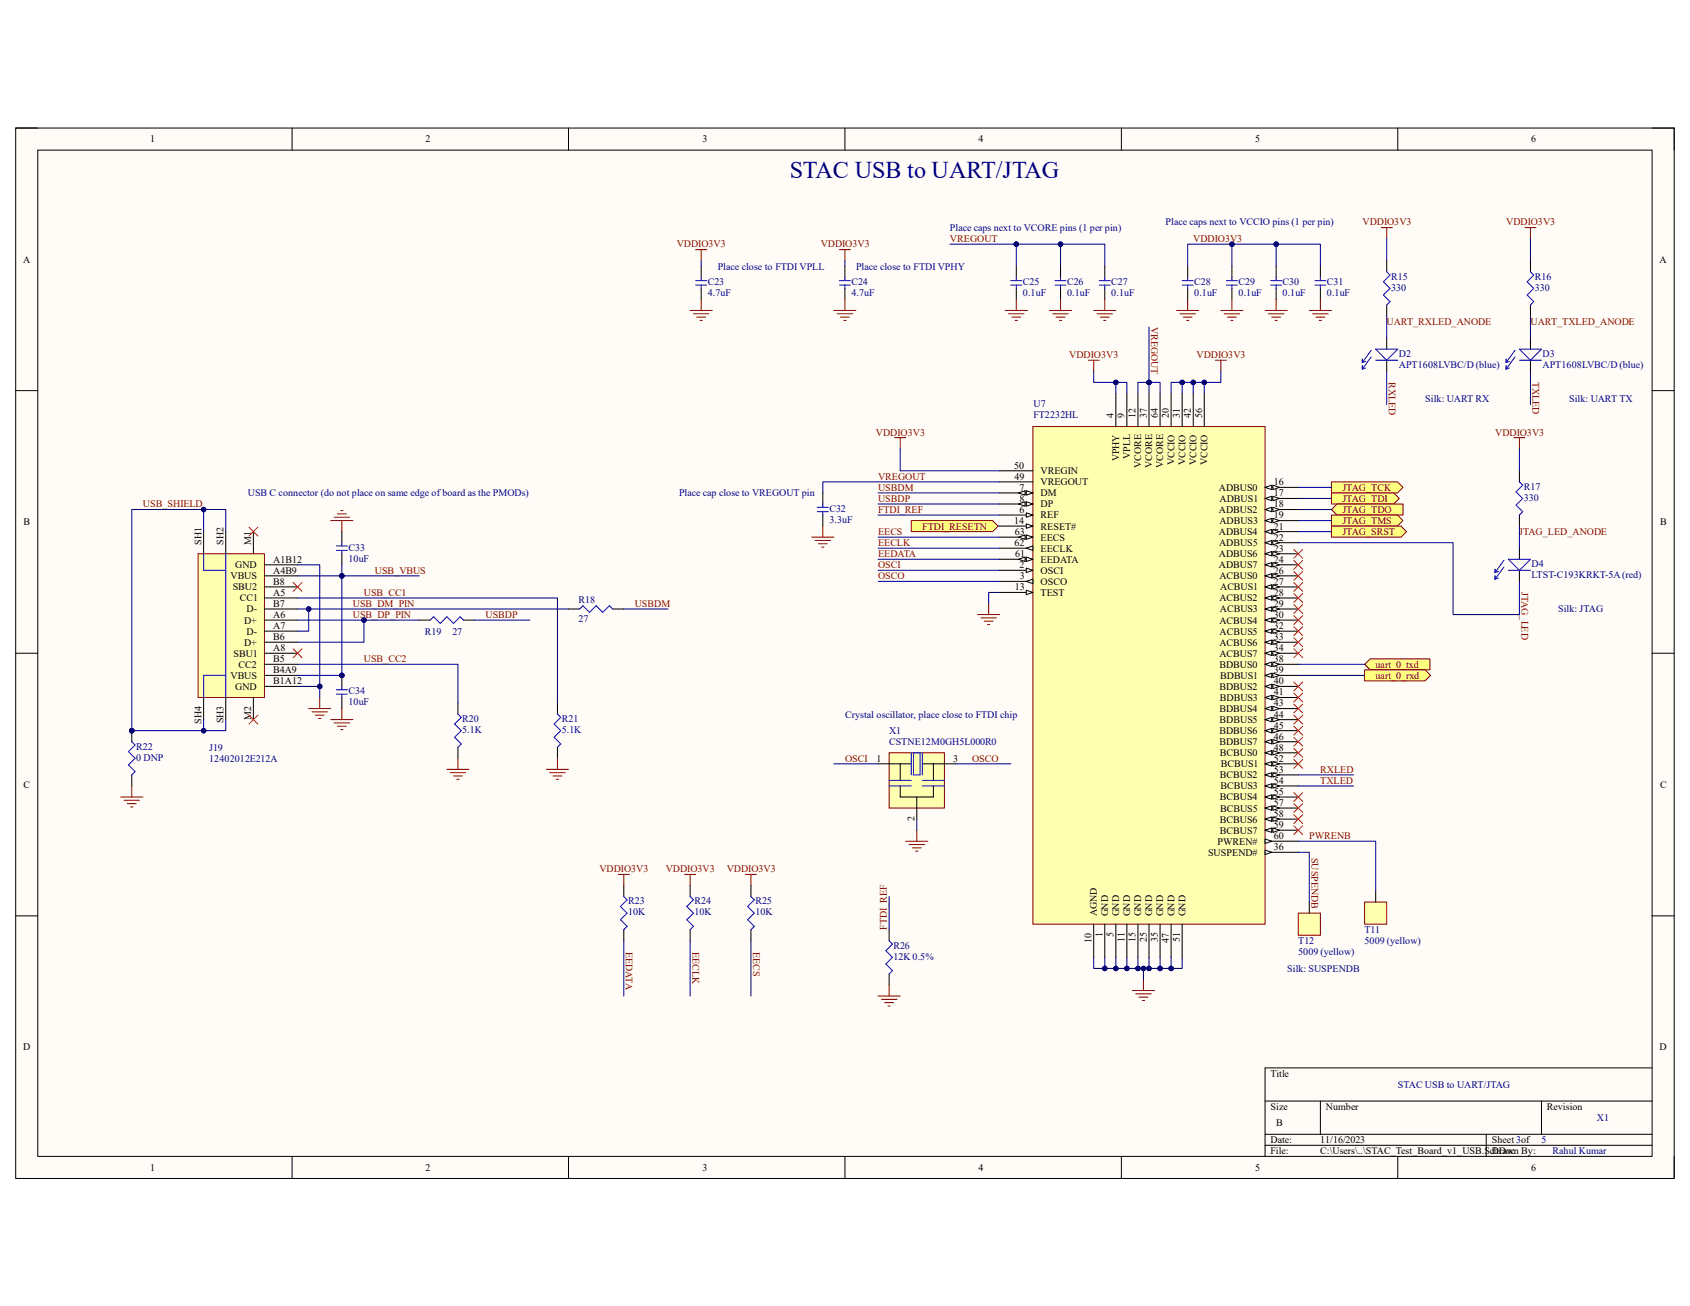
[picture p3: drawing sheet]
<svg xmlns="http://www.w3.org/2000/svg" width="279mm" height="216mm" viewBox="0 0 279 216" stroke-linecap="round" stroke-linejoin="round" font-family="sans-serif">
<defs><g id="words">
<text font-size="4" fill="#000080" x="130.6" y="29.5">STAC USB to UART/JTAG</text>
<g font-size="1.7">
<text x="24.8" y="23.5">1</text>
<text x="70.4" y="23.5">2</text>
<text x="116.1" y="23.5">3</text>
<text x="161.8" y="23.5">4</text>
<text x="207.5" y="23.5">5</text>
<text x="253.2" y="23.5">6</text>
<text x="3.8" y="43.4">A</text>
<text x="274.4" y="43.4">A</text>
<text x="184.1" y="69" transform="rotate(-90 184.1 69)">4</text>
<text x="185.9" y="69" transform="rotate(-90 185.9 69)">9</text>
<text x="187.7" y="69" transform="rotate(-90 187.7 69)">12</text>
<text x="189.6" y="69" transform="rotate(-90 189.6 69)">37</text>
<text x="191.4" y="69" transform="rotate(-90 191.4 69)">64</text>
<text x="193.3" y="69" transform="rotate(-90 193.3 69)">20</text>
<text x="195.1" y="69" transform="rotate(-90 195.1 69)">31</text>
<text x="196.9" y="69" transform="rotate(-90 196.9 69)">42</text>
<text x="198.8" y="69" transform="rotate(-90 198.8 69)">56</text>
<text x="167.7" y="77.5">50</text>
<text x="185" y="76.3" transform="rotate(-90 185 76.3)">VPHY</text>
<text x="186.9" y="75.9" transform="rotate(-90 186.9 75.9)">VPLL</text>
<text x="188.7" y="77.3" transform="rotate(-90 188.7 77.3)">VCORE</text>
<text x="190.5" y="77.3" transform="rotate(-90 190.5 77.3)">VCORE</text>
<text x="192.3" y="77.3" transform="rotate(-90 192.3 77.3)">VCORE</text>
<text x="194.2" y="76.9" transform="rotate(-90 194.2 76.9)">VCCIO</text>
<text x="196" y="76.9" transform="rotate(-90 196 76.9)">VCCIO</text>
<text x="197.8" y="76.9" transform="rotate(-90 197.8 76.9)">VCCIO</text>
<text x="199.6" y="76.9" transform="rotate(-90 199.6 76.9)">VCCIO</text>
<text x="167.7" y="79.3">49</text>
<text x="168.5" y="81.1">7</text>
<text x="168.6" y="83">8</text>
<text x="172" y="78.4">VREGIN</text>
<text x="172" y="80.2">VREGOUT</text>
<text x="172" y="82">DM</text>
<text x="172" y="83.9">DP</text>
<text x="201.5" y="81.1">ADBUS0</text>
<text x="201.6" y="83">ADBUS1</text>
<text x="210.6" y="83.9">18</text>
<text x="210.6" y="82">17</text>
<text x="210.6" y="80.2">16</text>
<text x="3.9" y="86.8">B</text>
<text x="167.7" y="86.6">14</text>
<text x="167.8" y="88.4">63</text>
<text x="168.5" y="84.8">6</text>
<text x="172" y="85.7">REF</text>
<text x="172" y="87.5">RESET#</text>
<text x="172" y="89.4">EECS</text>
<text x="201.5" y="88.4">ADBUS4</text>
<text x="201.5" y="84.8">ADBUS2</text>
<text x="201.6" y="86.6">ADBUS3</text>
<text x="210.6" y="89.4">22</text>
<text x="210.6" y="87.5">21</text>
<text x="210.6" y="85.7">19</text>
<text x="274.4" y="86.8">B</text>
<text x="33.3" y="90.1" transform="rotate(-90 33.3 90.1)">SH1</text>
<text x="37" y="90.1" transform="rotate(-90 37 90.1)">SH2</text>
<text x="38.1" y="95.8">VBUS</text>
<text x="38.9" y="93.9">GND</text>
<text x="41.5" y="90.1" transform="rotate(-90 41.5 90.1)">M1</text>
<text x="45.2" y="94.8">A4B9</text>
<text x="45.2" y="93">A1B12</text>
<text x="167.7" y="90.3">62</text>
<text x="167.9" y="92.1">61</text>
<text x="168.5" y="93.9">2</text>
<text x="168.6" y="95.8">3</text>
<text x="172" y="91.2">EECLK</text>
<text x="172" y="93">EEDATA</text>
<text x="172" y="94.8">OSCI</text>
<text x="201.5" y="93.9">ADBUS7</text>
<text x="201.5" y="92.1">ADBUS6</text>
<text x="201.5" y="90.3">ADBUS5</text>
<text x="201.6" y="95.8">ACBUS0</text>
<text x="210.6" y="94.8">26</text>
<text x="210.6" y="93">24</text>
<text x="210.6" y="91.2">23</text>
<text x="38.5" y="97.6">SBU2</text>
<text x="39.6" y="99.4">CC1</text>
<text x="40.8" y="101.2">D-</text>
<text x="45.2" y="100.3">B7</text>
<text x="45.2" y="98.5">A5</text>
<text x="45.2" y="96.6">B8</text>
<text x="167.8" y="97.6">13</text>
<text x="172" y="96.6">OSCO</text>
<text x="172" y="98.5">TEST</text>
<text x="201.6" y="99.4">ACBUS2</text>
<text x="201.7" y="101.2">ACBUS3</text>
<text x="201.7" y="97.6">ACBUS1</text>
<text x="210.6" y="100.3">29</text>
<text x="210.6" y="98.5">28</text>
<text x="210.6" y="96.6">27</text>
<text x="40.3" y="106.7">D+</text>
<text x="40.3" y="103.1">D+</text>
<text x="40.8" y="104.9">D-</text>
<text x="45.2" y="107.7">A8</text>
<text x="45.2" y="105.8">B6</text>
<text x="45.2" y="104">A7</text>
<text x="45.2" y="102.2">A6</text>
<text x="201.6" y="106.7">ACBUS6</text>
<text x="201.6" y="103.1">ACBUS4</text>
<text x="201.6" y="104.9">ACBUS5</text>
<text x="210.6" y="107.7">34</text>
<text x="210.6" y="105.8">33</text>
<text x="210.6" y="104">32</text>
<text x="210.6" y="102.2">30</text>
<text x="38.1" y="112.2">VBUS</text>
<text x="38.6" y="108.5">SBU1</text>
<text x="39.5" y="110.4">CC2</text>
<text x="45.2" y="113.1">B1A12</text>
<text x="45.2" y="111.3">B4A9</text>
<text x="45.2" y="109.5">B5</text>
<text x="201.6" y="110.4">BDBUS0</text>
<text x="201.6" y="108.5">ACBUS7</text>
<text x="201.7" y="112.2">BDBUS1</text>
<text x="210.6" y="113.1">40</text>
<text x="210.6" y="111.3">39</text>
<text x="210.6" y="109.5">38</text>
<text x="33.3" y="119.6" transform="rotate(-90 33.3 119.6)">SH4</text>
<text x="37" y="119.5" transform="rotate(-90 37 119.5)">SH3</text>
<text x="38.9" y="114">GND</text>
<text x="41.5" y="119" transform="rotate(-90 41.5 119)">M2</text>
<text x="201.6" y="117.7">BDBUS4</text>
<text x="201.6" y="114">BDBUS2</text>
<text x="201.6" y="119.5">BDBUS5</text>
<text x="201.7" y="115.9">BDBUS3</text>
<text x="210.6" y="118.6">44</text>
<text x="210.6" y="116.8">43</text>
<text x="210.6" y="114.9">41</text>
<text x="144.9" y="125.9">1</text>
<text x="157.6" y="125.9">3</text>
<text x="201.6" y="123.2">BDBUS7</text>
<text x="201.6" y="121.3">BDBUS6</text>
<text x="201.7" y="125">BCBUS0</text>
<text x="210.6" y="125.9">52</text>
<text x="210.6" y="124.1">48</text>
<text x="210.6" y="122.3">46</text>
<text x="210.6" y="120.4">45</text>
<text x="3.9" y="130.3">C</text>
<text x="201.7" y="128.7">BCBUS2</text>
<text x="201.8" y="130.5">BCBUS3</text>
<text x="201.8" y="126.8">BCBUS1</text>
<text x="210.6" y="131.4">55</text>
<text x="210.6" y="129.6">54</text>
<text x="210.6" y="127.8">53</text>
<text x="274.4" y="130.3">C</text>
<text x="151.2" y="135.8" transform="rotate(-90 151.2 135.8)">2</text>
<text x="201.7" y="137.8">BCBUS7</text>
<text x="201.7" y="136">BCBUS6</text>
<text x="201.7" y="132.3">BCBUS4</text>
<text x="201.7" y="134.2">BCBUS5</text>
<text x="210.6" y="136.9">59</text>
<text x="210.6" y="135">58</text>
<text x="210.6" y="133.2">57</text>
<text x="199.7" y="141.4">SUSPEND#</text>
<text x="201.3" y="139.6">PWREN#</text>
<text x="210.6" y="140.5">36</text>
<text x="210.6" y="138.7">60</text>
<text x="180.5" y="155.8" transform="rotate(-90 180.5 155.8)">10</text>
<text x="181.4" y="151.5" transform="rotate(-90 181.4 151.5)">AGND</text>
<text x="182.3" y="154.9" transform="rotate(-90 182.3 154.9)">1</text>
<text x="183.2" y="151.5" transform="rotate(-90 183.2 151.5)">GND</text>
<text x="184.1" y="154.9" transform="rotate(-90 184.1 154.9)">5</text>
<text x="185" y="151.5" transform="rotate(-90 185 151.5)">GND</text>
<text x="185.9" y="155.7" transform="rotate(-90 185.9 155.7)">11</text>
<text x="186.9" y="151.5" transform="rotate(-90 186.9 151.5)">GND</text>
<text x="187.7" y="155.8" transform="rotate(-90 187.7 155.8)">15</text>
<text x="188.7" y="151.5" transform="rotate(-90 188.7 151.5)">GND</text>
<text x="189.6" y="155.8" transform="rotate(-90 189.6 155.8)">25</text>
<text x="190.5" y="151.5" transform="rotate(-90 190.5 151.5)">GND</text>
<text x="191.4" y="155.8" transform="rotate(-90 191.4 155.8)">35</text>
<text x="192.3" y="151.5" transform="rotate(-90 192.3 151.5)">GND</text>
<text x="193.3" y="155.8" transform="rotate(-90 193.3 155.8)">47</text>
<text x="194.2" y="151.5" transform="rotate(-90 194.2 151.5)">GND</text>
<text x="195.1" y="155.7" transform="rotate(-90 195.1 155.7)">51</text>
<text x="196" y="151.5" transform="rotate(-90 196 151.5)">GND</text>
<text x="3.9" y="173.7">D</text>
<text x="274.4" y="173.7">D</text>
<text x="210.1" y="178">Title</text>
<text x="210.1" y="183.5">Size</text>
<text x="219.2" y="183.5">Number</text>
<text x="255.7" y="183.5">Revision</text>
<text x="210.1" y="189">Date:</text>
<text x="210.1" y="190.8">File:</text>
<text x="211" y="186.2">B</text>
<text x="218.3" y="189">11/16/2023</text>
<text x="218.3" y="190.8">C:\Users\..\STAC_Test_Board_v1_USB.SchDoc</text>
<text x="246.6" y="189">Sheet of</text>
<text x="246.6" y="190.8">Drawn By:</text>
<text x="24.8" y="193.5">1</text>
<text x="70.4" y="193.5">2</text>
<text x="116.1" y="193.5">3</text>
<text x="161.8" y="193.5">4</text>
<text x="207.5" y="193.5">5</text>
<text x="253.2" y="193.5">6</text>
</g>
<g font-size="1.7" fill="#800000">
<text x="111.9" y="40.9">VDDIO3V3</text>
<text x="135.7" y="40.9">VDDIO3V3</text>
<text x="157.1" y="40">VREGOUT</text>
<text x="197.3" y="40">VDDIO3V3</text>
<text x="225.3" y="37.3">VDDIO3V3</text>
<text x="249" y="37.3">VDDIO3V3</text>
<text x="229.2" y="53.7">UART_RXLED_ANODE</text>
<text x="253" y="53.7">UART_TXLED_ANODE</text>
<text x="176.8" y="59.2">VDDIO3V3</text>
<text x="190.3" y="54.1" transform="rotate(90 190.3 54.1)">VREGOUT</text>
<text x="197.8" y="59.2">VDDIO3V3</text>
<text x="229.6" y="63.2" transform="rotate(90 229.6 63.2)">RXLED</text>
<text x="253.4" y="63.2" transform="rotate(90 253.4 63.2)">TXLED</text>
<text x="144.8" y="72">VDDIO3V3</text>
<text x="247.2" y="72">VDDIO3V3</text>
<text x="23.6" y="83.9">USB_SHIELD</text>
<text x="145.2" y="79.3">VREGOUT</text>
<text x="145.2" y="81.1">USBDM</text>
<text x="145.2" y="83">USBDP</text>
<text x="222" y="81.1">JTAG_TCK</text>
<text x="222" y="83">JTAG_TDI</text>
<text x="145.2" y="84.8">FTDI_REF</text>
<text x="145.2" y="88.4">EECS</text>
<text x="152.5" y="87.5">FTDI_RESETN</text>
<text x="222" y="84.8">JTAG_TDO</text>
<text x="222" y="86.6">JTAG_TMS</text>
<text x="222" y="88.4">JTAG_SRST</text>
<text x="251.2" y="88.4">JTAG_LED_ANODE</text>
<text x="62" y="94.8">USB_VBUS</text>
<text x="145.2" y="93.9">OSCI</text>
<text x="145.2" y="95.8">OSCO</text>
<text x="145.2" y="92.1">EEDATA</text>
<text x="145.2" y="90.3">EECLK</text>
<text x="58.3" y="100.3">USB_DM_PIN</text>
<text x="60.2" y="98.5">USB_CC1</text>
<text x="104.9" y="100.3">USBDM</text>
<text x="251.5" y="97.9" transform="rotate(90 251.5 97.9)">JTAG_LED</text>
<text x="58.3" y="102.2">USB_DP_PIN</text>
<text x="80.3" y="102.2">USBDP</text>
<text x="60.2" y="109.5">USB_CC2</text>
<text x="227.4" y="110.4">uart_0_txd</text>
<text x="227.4" y="112.2">uart_0_rxd</text>
<text x="139.7" y="125.9">OSCI</text>
<text x="160.7" y="125.9">OSCO</text>
<text x="218.3" y="127.8">RXLED</text>
<text x="218.3" y="129.6">TXLED</text>
<text x="216.5" y="138.7">PWRENB</text>
<text x="216.8" y="141.8" transform="rotate(90 216.8 141.8)">SUSPENDB</text>
<text x="99.1" y="144.2">VDDIO3V3</text>
<text x="110.1" y="144.2">VDDIO3V3</text>
<text x="120.1" y="144.2">VDDIO3V3</text>
<text x="146.6" y="153.7" transform="rotate(-90 146.6 153.7)">FTDI_REF</text>
<text x="103.5" y="157.4" transform="rotate(90 103.5 157.4)">EEDATA</text>
<text x="114.5" y="157.4" transform="rotate(90 114.5 157.4)">EECLK</text>
<text x="124.5" y="157.4" transform="rotate(90 124.5 157.4)">EECS</text>
</g>
<g font-size="1.7" fill="#000080">
<text x="157.1" y="38.2">Place caps next to VCORE pins (1 per pin)</text>
<text x="192.7" y="37.3">Place caps next to VCCIO pins (1 per pin)</text>
<text x="117" y="47.1">C23</text>
<text x="118.7" y="44.6">Place close to FTDI VPLL</text>
<text x="140.8" y="47.1">C24</text>
<text x="141.5" y="44.6">Place close to FTDI VPHY</text>
<text x="169.1" y="47.1">C25</text>
<text x="176.4" y="47.1">C26</text>
<text x="183.7" y="47.1">C27</text>
<text x="197.4" y="47.1">C28</text>
<text x="204.8" y="47.1">C29</text>
<text x="212" y="47.1">C30</text>
<text x="219.4" y="47.1">C31</text>
<text x="230" y="46.2">R15</text>
<text x="253.7" y="46.2">R16</text>
<text x="117" y="48.9">4.7uF</text>
<text x="140.8" y="48.9">4.7uF</text>
<text x="169.1" y="48.9">0.1uF</text>
<text x="176.4" y="48.9">0.1uF</text>
<text x="183.7" y="48.9">0.1uF</text>
<text x="197.4" y="48.9">0.1uF</text>
<text x="204.8" y="48.9">0.1uF</text>
<text x="212" y="48.9">0.1uF</text>
<text x="219.4" y="48.9">0.1uF</text>
<text x="230" y="48">330</text>
<text x="253.7" y="48">330</text>
<text x="231.3" y="59">D2</text>
<text x="255" y="59">D3</text>
<text x="231.3" y="60.8">APT1608LVBC/D (blue)</text>
<text x="255" y="60.8">APT1608LVBC/D (blue)</text>
<text x="170.9" y="67.4">U7</text>
<text x="170.9" y="69.2">FT2232HL</text>
<text x="235.6" y="66.5">Silk: UART RX</text>
<text x="259.4" y="66.5">Silk: UART TX</text>
<text x="41" y="82">USB C connector (do not place on same edge of board as the PMODs)</text>
<text x="112.3" y="82">Place cap close to VREGOUT pin</text>
<text x="251.9" y="80.9">R17</text>
<text x="251.9" y="82.8">330</text>
<text x="137.1" y="84.6">C32</text>
<text x="137.1" y="86.4">3.3uF</text>
<text x="57.6" y="91">C33</text>
<text x="57.6" y="92.8">10uF</text>
<text x="253.2" y="93.7">D4</text>
<text x="253.2" y="95.6">LTST-C193KRKT-5A (red)</text>
<text x="95.6" y="99.6">R18</text>
<text x="257.6" y="101.2">Silk: JTAG</text>
<text x="70.2" y="104.9">R19</text>
<text x="74.8" y="104.9">27</text>
<text x="95.6" y="102.9">27</text>
<text x="57.6" y="114.8">C34</text>
<text x="57.6" y="116.6">10uF</text>
<text x="76.4" y="119.3">R20</text>
<text x="92.9" y="119.3">R21</text>
<text x="139.7" y="118.6">Crystal oscillator, place close to FTDI chip</text>
<text x="22.5" y="123.9">R22</text>
<text x="22.5" y="125.7">0 DNP</text>
<text x="34.6" y="124.1">J19</text>
<text x="34.6" y="125.9">12402012E212A</text>
<text x="76.4" y="121.2">5.1K</text>
<text x="92.9" y="121.2">5.1K</text>
<text x="147" y="121.3">X1</text>
<text x="147" y="123.2">CSTNE12M0GH5L000R0</text>
<text x="103.8" y="149.5">R23</text>
<text x="114.8" y="149.5">R24</text>
<text x="124.9" y="149.5">R25</text>
<text x="103.8" y="151.3">10K</text>
<text x="114.8" y="151.3">10K</text>
<text x="124.9" y="151.3">10K</text>
<text x="225.6" y="154.3">T11</text>
<text x="147.7" y="156.8">R26</text>
<text x="147.7" y="158.6">12K 0.5%</text>
<text x="212.8" y="160.7">Silk: SUSPENDB</text>
<text x="214.6" y="156.1">T12</text>
<text x="214.6" y="157.9">5009 (yellow)</text>
<text x="225.6" y="156.1">5009 (yellow)</text>
<text x="231.1" y="179.8">STAC USB to UART/JTAG</text>
<text x="264" y="185.3">X1</text>
<text x="250.7" y="189">3</text>
<text x="254.8" y="189">5</text>
<text x="256.7" y="190.8">Rahul Kumar</text>
</g>
</g></defs>
<path d="M2.6 21.2h274.2v173.6h-274.2z" fill-rule="evenodd" fill="#fffcf8"/>
<path d="M2.6 21.2h274.2v173.6h-274.2z" fill="none" stroke="#000" stroke-width=".17"/>
<path d="M6.2 24.8h266.9v166.4h-266.9z" fill-rule="evenodd" fill="#fffcf8"/>
<g fill="none" stroke="#000" stroke-width=".17">
<path d="M2.6 21.2h3.6M6.2 24.8h266.9v166.4h-266.9zM48.3 21.2v3.6M94 21.2v3.6M139.7 21.2v3.6M185.4 21.2v3.6M231.1 21.2v3.6M273.1 21.2h3.7v3.6M2.6 64.6h3.6M273.1 64.6h3.7M2.6 108h3.6M273.1 108h3.7"/>
<path d="M2.6 151.4h3.6M273.1 151.4h3.7M273.1 176.5h-64v14.7M48.3 191.2v3.6M94 191.2v3.6M139.7 191.2v3.6M185.4 191.2v3.6M209.1 182h64M209.1 187.5h64M209.1 189.3h64M218.3 182v5.5M231.1 191.2v3.6"/>
<path d="M245.7 187.5v3.7M254.8 182v5.5M276.8 191.2v3.6"/>
</g>
<path d="M170.8 70.5h38.3v82.3h-38.3z" fill-rule="evenodd" fill="#ffffb0"/>
<path d="M170.8 70.5h38.3v82.3h-38.3z" fill="none" stroke="#800000" stroke-width=".17"/>
<path d="M165.3 77.8h5.5M165.3 79.7h5.5M165.3 81.5h5.5" fill="none" stroke="#000" stroke-width=".17"/>
<path d="M169.7 81.1l1.1 .4-1.1 .4z" fill="#f8fcff"/>
<path d="M169.7 81.1l1.1 .4-1.1 .4z" fill="none" stroke="#000" stroke-width=".17"/>
<path d="M168.4 81.5l1.1-.4v.8z" fill="#f8fcff"/>
<path d="M165.3 83.3h5.5M168.4 81.5l1.1-.4v.8z" fill="none" stroke="#000" stroke-width=".17"/>
<path d="M169.7 82.9l1.1 .4-1.1 .4z" fill="#f8fcff"/>
<path d="M169.7 82.9l1.1 .4-1.1 .4z" fill="none" stroke="#000" stroke-width=".17"/>
<path d="M168.4 83.3l1.1-.4v.8z" fill="#f8fcff"/>
<path d="M165.3 85.1h5.5M168.4 83.3l1.1-.4v.8z" fill="none" stroke="#000" stroke-width=".17"/>
<path d="M169.7 84.8l1.1 .3-1.1 .4z" fill="#f8fcff"/>
<path d="M165.3 87h5.5M169.7 84.8l1.1 .3-1.1 .4z" fill="none" stroke="#000" stroke-width=".17"/>
<path d="M169.7 86.6l1.1 .4-1.1 .3z" fill="#f8fcff"/>
<path d="M165.3 88.8h5.5M169.7 86.6l1.1 .4-1.1 .3z" fill="none" stroke="#000" stroke-width=".17"/>
<path d="M169.7 88.4l1.1 .4-1.1 .4z" fill="#f8fcff"/>
<path d="M169.7 88.4l1.1 .4-1.1 .4z" fill="none" stroke="#000" stroke-width=".17"/>
<path d="M168.4 88.8l1.1-.4v.8z" fill="#f8fcff"/>
<path d="M165.3 90.6h5.5M168.4 88.8l1.1-.4v.8z" fill="none" stroke="#000" stroke-width=".17"/>
<path d="M169.7 90.6l1.1-.3v.7z" fill="#f8fcff"/>
<path d="M165.3 92.5h5.5M169.7 90.6l1.1-.3v.7z" fill="none" stroke="#000" stroke-width=".17"/>
<path d="M169.7 92.1l1.1 .4-1.1 .3z" fill="#f8fcff"/>
<path d="M169.7 92.1l1.1 .4-1.1 .3z" fill="none" stroke="#000" stroke-width=".17"/>
<path d="M168.4 92.5l1.1-.4v.7z" fill="#f8fcff"/>
<path d="M165.3 94.3h5.5M168.4 92.5l1.1-.4v.7z" fill="none" stroke="#000" stroke-width=".17"/>
<path d="M169.7 93.9l1.1 .4-1.1 .3z" fill="#f8fcff"/>
<path d="M165.3 96.1h5.5M169.7 93.9l1.1 .4-1.1 .3z" fill="none" stroke="#000" stroke-width=".17"/>
<path d="M169.7 96.1l1.1-.4v.8z" fill="#f8fcff"/>
<path d="M165.3 97.9h5.5M169.7 96.1l1.1-.4v.8z" fill="none" stroke="#000" stroke-width=".17"/>
<path d="M169.7 97.6l1.1 .3-1.1 .4z" fill="#f8fcff"/>
<path d="M169.7 97.6l1.1 .3-1.1 .4zM180.8 152.8v5.5M182.6 152.8v5.5M184.5 152.8v5.5M186.3 152.8v5.5M188.1 152.8v5.5M190 152.8v5.5M191.8 152.8v5.5M193.6 152.8v5.5M195.4 152.8v5.5M209.1 140.9h5.5" fill="none" stroke="#000" stroke-width=".17"/>
<path d="M209.1 140.5l1.1 .4-1.1 .4z" fill="#f8fcff"/>
<path d="M209.1 139.1h5.5M209.1 140.5l1.1 .4-1.1 .4z" fill="none" stroke="#000" stroke-width=".17"/>
<path d="M209.1 138.7l1.1 .4-1.1 .3z" fill="#f8fcff"/>
<path d="M209.1 138.7l1.1 .4-1.1 .3zM209.1 137.2h5.5" fill="none" stroke="#000" stroke-width=".17"/>
<path d="M209.1 137.2l1.1-.3v.7z" fill="#f8fcff"/>
<path d="M209.1 137.2l1.1-.3v.7z" fill="none" stroke="#000" stroke-width=".17"/>
<path d="M210.4 136.9l1.1 .3-1.1 .4z" fill="#f8fcff"/>
<path d="M209.1 135.4h5.5M210.4 136.9l1.1 .3-1.1 .4z" fill="none" stroke="#000" stroke-width=".17"/>
<path d="M209.1 135.4l1.1-.3v.7z" fill="#f8fcff"/>
<path d="M209.1 135.4l1.1-.3v.7z" fill="none" stroke="#000" stroke-width=".17"/>
<path d="M210.4 135.1l1.1 .3-1.1 .4z" fill="#f8fcff"/>
<path d="M209.1 133.6h5.5M210.4 135.1l1.1 .3-1.1 .4z" fill="none" stroke="#000" stroke-width=".17"/>
<path d="M209.1 133.6l1.1-.4v.8z" fill="#f8fcff"/>
<path d="M209.1 133.6l1.1-.4v.8z" fill="none" stroke="#000" stroke-width=".17"/>
<path d="M210.4 133.2l1.1 .4-1.1 .4z" fill="#f8fcff"/>
<path d="M209.1 131.8h5.5M210.4 133.2l1.1 .4-1.1 .4z" fill="none" stroke="#000" stroke-width=".17"/>
<path d="M209.1 131.8l1.1-.4v.7z" fill="#f8fcff"/>
<path d="M209.1 131.8l1.1-.4v.7z" fill="none" stroke="#000" stroke-width=".17"/>
<path d="M210.4 131.4l1.1 .4-1.1 .3z" fill="#f8fcff"/>
<path d="M209.1 129.9h5.5M210.4 131.4l1.1 .4-1.1 .3z" fill="none" stroke="#000" stroke-width=".17"/>
<path d="M209.1 129.9l1.1-.3v.7z" fill="#f8fcff"/>
<path d="M209.1 129.9l1.1-.3v.7z" fill="none" stroke="#000" stroke-width=".17"/>
<path d="M210.4 129.6l1.1 .3-1.1 .4z" fill="#f8fcff"/>
<path d="M209.1 128.1h5.5M210.4 129.6l1.1 .3-1.1 .4z" fill="none" stroke="#000" stroke-width=".17"/>
<path d="M209.1 128.1l1.1-.4v.8z" fill="#f8fcff"/>
<path d="M209.1 128.1l1.1-.4v.8z" fill="none" stroke="#000" stroke-width=".17"/>
<path d="M210.4 127.7l1.1 .4-1.1 .4z" fill="#f8fcff"/>
<path d="M209.1 126.3h5.5M210.4 127.7l1.1 .4-1.1 .4z" fill="none" stroke="#000" stroke-width=".17"/>
<path d="M209.1 126.3l1.1-.4v.7z" fill="#f8fcff"/>
<path d="M209.1 126.3l1.1-.4v.7z" fill="none" stroke="#000" stroke-width=".17"/>
<path d="M210.4 125.9l1.1 .4-1.1 .3z" fill="#f8fcff"/>
<path d="M209.1 124.4h5.5M210.4 125.9l1.1 .4-1.1 .3z" fill="none" stroke="#000" stroke-width=".17"/>
<path d="M209.1 124.4l1.1-.3v.7z" fill="#f8fcff"/>
<path d="M209.1 124.4l1.1-.3v.7z" fill="none" stroke="#000" stroke-width=".17"/>
<path d="M210.4 124.1l1.1 .3-1.1 .4z" fill="#f8fcff"/>
<path d="M209.1 122.6h5.5M210.4 124.1l1.1 .3-1.1 .4z" fill="none" stroke="#000" stroke-width=".17"/>
<path d="M209.1 122.6l1.1-.4v.8z" fill="#f8fcff"/>
<path d="M209.1 122.6l1.1-.4v.8z" fill="none" stroke="#000" stroke-width=".17"/>
<path d="M210.4 122.2l1.1 .4-1.1 .4z" fill="#f8fcff"/>
<path d="M209.1 120.8h5.5M210.4 122.2l1.1 .4-1.1 .4z" fill="none" stroke="#000" stroke-width=".17"/>
<path d="M209.1 120.8l1.1-.4v.8z" fill="#f8fcff"/>
<path d="M209.1 120.8l1.1-.4v.8z" fill="none" stroke="#000" stroke-width=".17"/>
<path d="M210.4 120.4l1.1 .4-1.1 .4z" fill="#f8fcff"/>
<path d="M209.1 119h5.5M210.4 120.4l1.1 .4-1.1 .4z" fill="none" stroke="#000" stroke-width=".17"/>
<path d="M209.1 119l1.1-.4v.7z" fill="#f8fcff"/>
<path d="M209.1 119l1.1-.4v.7z" fill="none" stroke="#000" stroke-width=".17"/>
<path d="M210.4 118.6l1.1 .4-1.1 .3z" fill="#f8fcff"/>
<path d="M209.1 117.1h5.5M210.4 118.6l1.1 .4-1.1 .3z" fill="none" stroke="#000" stroke-width=".17"/>
<path d="M209.1 117.1l1.1-.3v.7z" fill="#f8fcff"/>
<path d="M209.1 117.1l1.1-.3v.7z" fill="none" stroke="#000" stroke-width=".17"/>
<path d="M210.4 116.8l1.1 .3-1.1 .4z" fill="#f8fcff"/>
<path d="M209.1 115.3h5.5M210.4 116.8l1.1 .3-1.1 .4z" fill="none" stroke="#000" stroke-width=".17"/>
<path d="M209.1 115.3l1.1-.4v.8z" fill="#f8fcff"/>
<path d="M209.1 115.3l1.1-.4v.8z" fill="none" stroke="#000" stroke-width=".17"/>
<path d="M210.4 114.9l1.1 .4-1.1 .4z" fill="#f8fcff"/>
<path d="M209.1 113.5h5.5M210.4 114.9l1.1 .4-1.1 .4z" fill="none" stroke="#000" stroke-width=".17"/>
<path d="M209.1 113.5l1.1-.4v.7z" fill="#f8fcff"/>
<path d="M209.1 113.5l1.1-.4v.7z" fill="none" stroke="#000" stroke-width=".17"/>
<path d="M210.4 113.1l1.1 .4-1.1 .3z" fill="#f8fcff"/>
<path d="M209.1 111.7h5.5M210.4 113.1l1.1 .4-1.1 .3z" fill="none" stroke="#000" stroke-width=".17"/>
<path d="M209.1 111.7l1.1-.4v.7z" fill="#f8fcff"/>
<path d="M209.1 111.7l1.1-.4v.7z" fill="none" stroke="#000" stroke-width=".17"/>
<path d="M210.4 111.3l1.1 .4-1.1 .3z" fill="#f8fcff"/>
<path d="M209.1 109.8h5.5M210.4 111.3l1.1 .4-1.1 .3z" fill="none" stroke="#000" stroke-width=".17"/>
<path d="M209.1 109.8l1.1-.3v.7z" fill="#f8fcff"/>
<path d="M209.1 109.8l1.1-.3v.7z" fill="none" stroke="#000" stroke-width=".17"/>
<path d="M210.4 109.5l1.1 .3-1.1 .4z" fill="#f8fcff"/>
<path d="M209.1 108h5.5M210.4 109.5l1.1 .3-1.1 .4z" fill="none" stroke="#000" stroke-width=".17"/>
<path d="M209.1 108l1.1-.4v.8z" fill="#f8fcff"/>
<path d="M209.1 108l1.1-.4v.8z" fill="none" stroke="#000" stroke-width=".17"/>
<path d="M210.4 107.6l1.1 .4-1.1 .4z" fill="#f8fcff"/>
<path d="M209.1 106.2h5.5M210.4 107.6l1.1 .4-1.1 .4z" fill="none" stroke="#000" stroke-width=".17"/>
<path d="M209.1 106.2l1.1-.4v.7z" fill="#f8fcff"/>
<path d="M209.1 106.2l1.1-.4v.7z" fill="none" stroke="#000" stroke-width=".17"/>
<path d="M210.4 105.8l1.1 .4-1.1 .3z" fill="#f8fcff"/>
<path d="M209.1 104.3h5.5M210.4 105.8l1.1 .4-1.1 .3z" fill="none" stroke="#000" stroke-width=".17"/>
<path d="M209.1 104.3l1.1-.3v.7z" fill="#f8fcff"/>
<path d="M209.1 104.3l1.1-.3v.7z" fill="none" stroke="#000" stroke-width=".17"/>
<path d="M210.4 104l1.1 .3-1.1 .4z" fill="#f8fcff"/>
<path d="M209.1 102.5h5.5M210.4 104l1.1 .3-1.1 .4z" fill="none" stroke="#000" stroke-width=".17"/>
<path d="M209.1 102.5l1.1-.3v.7z" fill="#f8fcff"/>
<path d="M209.1 102.5l1.1-.3v.7z" fill="none" stroke="#000" stroke-width=".17"/>
<path d="M210.4 102.2l1.1 .3-1.1 .4z" fill="#f8fcff"/>
<path d="M209.1 100.7h5.5M210.4 102.2l1.1 .3-1.1 .4z" fill="none" stroke="#000" stroke-width=".17"/>
<path d="M209.1 100.7l1.1-.4v.7z" fill="#f8fcff"/>
<path d="M209.1 100.7l1.1-.4v.7z" fill="none" stroke="#000" stroke-width=".17"/>
<path d="M210.4 100.3l1.1 .4-1.1 .3z" fill="#f8fcff"/>
<path d="M209.1 98.9h5.5M210.4 100.3l1.1 .4-1.1 .3z" fill="none" stroke="#000" stroke-width=".17"/>
<path d="M209.1 98.9l1.1-.4v.7z" fill="#f8fcff"/>
<path d="M209.1 98.9l1.1-.4v.7z" fill="none" stroke="#000" stroke-width=".17"/>
<path d="M210.4 98.5l1.1 .4-1.1 .3z" fill="#f8fcff"/>
<path d="M209.1 97h5.5M210.4 98.5l1.1 .4-1.1 .3z" fill="none" stroke="#000" stroke-width=".17"/>
<path d="M209.1 97l1.1-.3v.7z" fill="#f8fcff"/>
<path d="M209.1 97l1.1-.3v.7z" fill="none" stroke="#000" stroke-width=".17"/>
<path d="M210.4 96.7l1.1 .3-1.1 .4z" fill="#f8fcff"/>
<path d="M209.1 95.2h5.5M210.4 96.7l1.1 .3-1.1 .4z" fill="none" stroke="#000" stroke-width=".17"/>
<path d="M209.1 95.2l1.1-.4v.8z" fill="#f8fcff"/>
<path d="M209.1 95.2l1.1-.4v.8z" fill="none" stroke="#000" stroke-width=".17"/>
<path d="M210.4 94.8l1.1 .4-1.1 .4z" fill="#f8fcff"/>
<path d="M209.1 93.4h5.5M210.4 94.8l1.1 .4-1.1 .4z" fill="none" stroke="#000" stroke-width=".17"/>
<path d="M209.1 93.4l1.1-.4v.7z" fill="#f8fcff"/>
<path d="M209.1 93.4l1.1-.4v.7z" fill="none" stroke="#000" stroke-width=".17"/>
<path d="M210.4 93l1.1 .4-1.1 .3z" fill="#f8fcff"/>
<path d="M209.1 91.5h5.5M210.4 93l1.1 .4-1.1 .3z" fill="none" stroke="#000" stroke-width=".17"/>
<path d="M209.1 91.5l1.1-.3v.7z" fill="#f8fcff"/>
<path d="M209.1 91.5l1.1-.3v.7z" fill="none" stroke="#000" stroke-width=".17"/>
<path d="M210.4 91.2l1.1 .3-1.1 .4z" fill="#f8fcff"/>
<path d="M209.1 89.7h5.5M210.4 91.2l1.1 .3-1.1 .4z" fill="none" stroke="#000" stroke-width=".17"/>
<path d="M209.1 89.7l1.1-.3v.7z" fill="#f8fcff"/>
<path d="M209.1 89.7l1.1-.3v.7z" fill="none" stroke="#000" stroke-width=".17"/>
<path d="M210.4 89.4l1.1 .3-1.1 .4z" fill="#f8fcff"/>
<path d="M209.1 87.9h5.5M210.4 89.4l1.1 .3-1.1 .4z" fill="none" stroke="#000" stroke-width=".17"/>
<path d="M209.1 87.9l1.1-.4v.8z" fill="#f8fcff"/>
<path d="M209.1 87.9l1.1-.4v.8z" fill="none" stroke="#000" stroke-width=".17"/>
<path d="M210.4 87.5l1.1 .4-1.1 .4z" fill="#f8fcff"/>
<path d="M209.1 86.1h5.5M210.4 87.5l1.1 .4-1.1 .4z" fill="none" stroke="#000" stroke-width=".17"/>
<path d="M209.1 86.1l1.1-.4v.7z" fill="#f8fcff"/>
<path d="M209.1 86.1l1.1-.4v.7z" fill="none" stroke="#000" stroke-width=".17"/>
<path d="M210.4 85.7l1.1 .4-1.1 .3z" fill="#f8fcff"/>
<path d="M209.1 84.2h5.5M210.4 85.7l1.1 .4-1.1 .3z" fill="none" stroke="#000" stroke-width=".17"/>
<path d="M209.1 84.2l1.1-.3v.7z" fill="#f8fcff"/>
<path d="M209.1 84.2l1.1-.3v.7z" fill="none" stroke="#000" stroke-width=".17"/>
<path d="M210.4 83.9l1.1 .3-1.1 .4z" fill="#f8fcff"/>
<path d="M209.1 82.4h5.5M210.4 83.9l1.1 .3-1.1 .4z" fill="none" stroke="#000" stroke-width=".17"/>
<path d="M209.1 82.4l1.1-.4v.8z" fill="#f8fcff"/>
<path d="M209.1 82.4l1.1-.4v.8z" fill="none" stroke="#000" stroke-width=".17"/>
<path d="M210.4 82l1.1 .4-1.1 .4z" fill="#f8fcff"/>
<path d="M209.1 80.6h5.5M210.4 82l1.1 .4-1.1 .4z" fill="none" stroke="#000" stroke-width=".17"/>
<path d="M209.1 80.6l1.1-.4v.7z" fill="#f8fcff"/>
<path d="M209.1 80.6l1.1-.4v.7z" fill="none" stroke="#000" stroke-width=".17"/>
<path d="M210.4 80.2l1.1 .4-1.1 .3z" fill="#f8fcff"/>
<path d="M184.5 65v5.5M186.3 65v5.5M188.1 65v5.5M190 65v5.5M191.8 65v5.5M193.6 65v5.5M195.4 65v5.5M197.3 65v5.5M199.1 65v5.5M210.4 80.2l1.1 .4-1.1 .3z" fill="none" stroke="#000" stroke-width=".17"/>
<path d="M179.9 59.6h1.8M180.8 59.6v1.8M200.9 59.6h1.9M201.8 59.6v1.8M147.9 72.3h1.8M148.8 72.3v1.9M187.2 163.7h3.7M187.8 164.3h2.5M188.3 164.8h1.5M188.9 165.4h.3M189 161.9v1.8" fill="none" stroke="#800000" stroke-width=".17"/>
<path d="M147 124.4h9.1v9.2h-9.1z" fill-rule="evenodd" fill="#ffffb0"/>
<g fill="none" stroke="#800000" stroke-width=".17">
<path d="M228.3 37.6h1.9M229.3 37.6v1.8M252.1 37.6h1.8M253 37.6v1.8M114.1 51.3h3.7M114.6 51.9h2.6M115 41.3h1.8M115.2 52.4h1.5M115.7 53h.4M115.9 41.3v1.8M115.9 49.5v1.8M137.9 51.3h3.6"/>
<path d="M138.4 51.9h2.6M138.8 41.3h1.8M139 52.4h1.4M139.5 53h.4M139.7 41.3v1.8M139.7 49.5v1.8M166.2 51.3h3.6M166.7 51.9h2.6M167.3 52.4h1.5M167.8 53h.4M168 49.5v1.8M173.5 51.3h3.7"/>
<path d="M174.1 51.9h2.5M174.6 52.4h1.5M175.2 53h.3M175.3 49.5v1.8M180.8 51.3h3.7M181.4 51.9h2.5M181.9 52.4h1.5M182.5 53h.3M182.6 49.5v1.8M194.5 51.3h3.7M195.1 51.9h2.5M195.6 52.4h1.5"/>
<path d="M196.2 53h.3M196.4 49.5v1.8M201.8 51.3h3.7M202.4 51.9h2.5M202.9 52.4h1.5M203.5 53h.3M203.7 49.5v1.8M209.1 51.3h3.7M209.7 51.9h2.6M210.2 52.4h1.5M210.8 53h.4M211 49.5v1.8"/>
<path d="M216.5 51.3h3.6M217 51.9h2.6M217.6 52.4h1.4M218.1 53h.4M218.3 49.5v1.8M163.4 99.8v1.8M161.6 101.6h3.7M162.2 102.1h2.5M162.7 102.7h1.5M163.3 103.2h.3M147 124.4h9.1v9.2h-9.1zM102.2 144.6h1.8"/>
<path d="M103.1 144.6v1.8M113.2 144.6h1.8M114.1 144.6v1.8M123.2 144.6h1.9M124.1 144.6v1.8M145.2 164.7h3.6M145.7 165.2h2.6M146.3 165.8h1.4M146.8 166.3h.4M147 162.8v1.9"/>
</g>
<g fill="none" stroke="#000" stroke-width=".17">
<path d="M115.9 44v1.8M115.9 47.7v1.8M139.7 44v1.8M139.7 47.7v1.8M168 44v1.8M168 47.7v1.8M175.3 44v1.8M175.3 47.7v1.8M182.6 44v1.8M182.6 47.7v1.8M196.4 44v1.8M196.4 47.7v1.8"/>
<path d="M203.7 44v1.8M203.7 47.7v1.8M211 44v1.8M211 47.7v1.8M218.3 44v1.8M218.3 47.7v1.8M229.3 43.1v1.8M229.3 50.4v1.8M229.3 55.9v1.8M229.3 59.6v1.8M253 43.1v1.8M253 50.4v1.8"/>
<path d="M253 55.9v1.8M253 59.6v1.8M145.2 126.3h5.5M148.8 126.3v2.7M148.8 129.9v1.9h5.5v-1.9M151.6 131.8v3.6M152.5 126.3h5.5M154.3 126.3v2.7M103.1 146.4v1.8M103.1 153.7v1.8M114.1 146.4v1.8M114.1 153.7v1.8"/>
<path d="M124.1 146.4v1.8M124.1 153.7v1.8M147 153.7v1.8M147 161v1.8"/>
</g>
<g fill="none" stroke="#00f" stroke-width=".17">
<path d="M115 47.1h1.8M115 46.4h1.8M115.9 45.8v.6M115.9 47.1v.6M138.8 47.1h1.8M138.8 46.4h1.8M139.7 45.8v.6M139.7 47.1v.6M167.1 47.1h1.8M167.1 46.4h1.8M168 45.8v.6M168 47.1v.6"/>
<path d="M174.4 46.4h1.8M174.4 47.1h1.8M175.3 45.8v.6M175.3 47.1v.6M181.7 46.4h1.9M181.7 47.1h1.9M182.6 45.8v.6M182.6 47.1v.6M195.4 46.4h1.9M195.4 47.1h1.9M196.4 45.8v.6M196.4 47.1v.6"/>
<path d="M202.8 46.4h1.8M202.8 47.1h1.8M203.7 45.8v.6M203.7 47.1v.6M210.1 46.4h1.8M210.1 47.1h1.8M211 45.8v.6M211 47.1v.6M217.4 46.4h1.8M217.4 47.1h1.8M218.3 45.8v.6M218.3 47.1v.6"/>
<path d="M225.2 59.4v.5M225.8 59.7l-.6 .2M226.7 57.9l-1.5 2M226.7 59l-1.5 2M227.4 59.6h3.7M227.4 57.7h3.7l-1.8 1.9zM229.3 44.9l.5 .6-1.1 1.1 1.1 1.1-1.1 1.1 1.1 1.1-.5 .5M249 59.4v.5M249.5 59.7l-.5 .2M250.5 57.9l-1.5 2M250.5 59l-1.5 2M251.2 59.6h3.6"/>
<path d="M251.2 57.7h3.6l-1.8 1.9zM253 44.9l.6 .6-1.1 1.1 1.1 1.1-1.1 1.1 1.1 1.1-.6 .5M225.2 60.5v.5M225.8 60.8l-.6 .2M249 60.5v.5M249.5 60.8l-.5 .2M147 129h3.7M147 129.9h3.7M150.7 124.4v3.7M151 124.4h1.1v3.7h-1.1zM152.5 124.4v3.7M152.5 129h3.6"/>
<path d="M152.5 129.9h3.6M103.1 148.2l.6 .6-1.1 1.1 1.1 1.1-1.1 1 1.1 1.1-.6 .6M114.1 148.2l.5 .6-1.1 1.1 1.1 1.1-1.1 1 1.1 1.1-.5 .6M124.1 148.2l.6 .6-1.1 1.1 1.1 1.1-1.1 1 1.1 1.1-.6 .6M147 155.5l.5 .6-1 1.1 1 1.1-1 1.1 1 1.1-.5 .5"/>
</g>
<path d="M214.6 151h3.7v3.6h-3.7z" fill-rule="evenodd" fill="#ffffb0"/>
<path d="M214.6 151h3.7v3.6h-3.7z" fill="none" stroke="#800000" stroke-width=".17"/>
<path d="M216.5 149.1v1.9" fill="none" stroke="#000" stroke-width=".17"/>
<path d="M225.6 149.1h3.7v3.7h-3.7z" fill-rule="evenodd" fill="#ffffb0"/>
<path d="M134.2 88.8h3.7M134.8 89.3h2.5M135.3 89.9h1.5M135.8 90.4h.4M136 87v1.8M149.7 139.1h3.7M150.3 139.6h2.5M151.6 137.2v1.9M150.8 140.2h1.5M151.4 140.7h.3M225.6 149.1h3.7v3.7h-3.7z" fill="none" stroke="#800000" stroke-width=".17"/>
<path d="M136 81.5v1.8M136 85.1v1.9M227.4 147.3v1.8" fill="none" stroke="#000" stroke-width=".17"/>
<path d="M135.1 83.9h1.8M135.1 84.6h1.8M136 83.3v.6M136 84.6v.5" fill="none" stroke="#00f" stroke-width=".17"/>
<path d="M225.6 109.8l.9-.9h9.9v1.8h-9.9z" fill-rule="evenodd" fill="#ffff80"/>
<path d="M225.6 109.8l.9-.9h9.9v1.8h-9.9z" fill="none" stroke="#800000" stroke-width=".17"/>
<path d="M225.6 110.7h10l.9 1-.9 .9h-10z" fill-rule="evenodd" fill="#ffff80"/>
<path d="M225.6 110.7h10l.9 1-.9 .9h-10z" fill="none" stroke="#800000" stroke-width=".17"/>
<path d="M220.1 79.7h10.9l1 .9-1 .9h-10.9z" fill-rule="evenodd" fill="#ffff80"/>
<path d="M220.1 79.7h10.9l1 .9-1 .9h-10.9z" fill="none" stroke="#800000" stroke-width=".17"/>
<path d="M220.1 81.5h10.3l.9 .9-.9 .9h-10.3z" fill-rule="evenodd" fill="#ffff80"/>
<path d="M220.1 81.5h10.3l.9 .9-.9 .9h-10.3z" fill="none" stroke="#800000" stroke-width=".17"/>
<path d="M220.1 84.2l.9-.9h11v1.8h-11z" fill-rule="evenodd" fill="#ffff80"/>
<path d="M220.1 84.2l.9-.9h11v1.8h-11z" fill="none" stroke="#800000" stroke-width=".17"/>
<path d="M220.1 85.1h10.9l.9 1-.9 .9h-10.9z" fill-rule="evenodd" fill="#ffff80"/>
<path d="M220.1 85.1h10.9l.9 1-.9 .9h-10.9zM73.9 127.2h3.6M74.4 127.7h2.6M75 128.3h1.4M75.5 128.8h.4M75.7 125.4v1.8M90.3 127.2h3.7M90.9 127.7h2.5M91.4 128.3h1.5M92 128.8h.3M92.2 125.4v1.8" fill="none" stroke="#800000" stroke-width=".17"/>
<path d="M75.7 116.2v1.8M92.2 116.2v1.8M75.7 123.5v1.9M92.2 123.5v1.9" fill="none" stroke="#000" stroke-width=".17"/>
<path d="M75.7 118l.6 .6-1.1 1.1 1.1 1.1-1.1 1.1 1.1 1.1-.6 .5M92.2 118l.5 .6-1.1 1.1 1.1 1.1-1.1 1.1 1.1 1.1-.5 .5" fill="none" stroke="#00f" stroke-width=".17"/>
<path d="M32.8 91.5h10.9v23.8h-10.9z" fill-rule="evenodd" fill="#ffffb0"/>
<path d="M32.8 91.5h10.9v23.8h-10.9z" fill="none" stroke="#800000" stroke-width=".17"/>
<g fill="none" stroke="#000" stroke-width=".17">
<path d="M33.7 87.9v3.6M37.3 87.9v3.6M41.9 87.9v3.6M43.7 98.9h5.5M43.7 97h5.5M43.7 95.2h5.5M43.7 93.4h5.5M33.7 115.3v3.7M37.3 115.3v3.7M41.9 115.3v3.7M43.7 113.5h5.5M43.7 111.6h5.5"/>
<path d="M43.7 108h5.5M43.7 106.2h5.5M43.7 104.3h5.5M43.7 102.5h5.5M43.7 100.7h5.5M43.7 109.8h5.5"/>
</g>
<path d="M33.7 91.5v2.8h3.6M37.3 91.5v23.8M37.3 111.6h-3.6v3.7" fill="none" stroke="#00f" stroke-width=".17"/>
<circle cx="21.8" cy="120.8" r=".37" fill="#000080"/>
<circle cx="21.8" cy="120.8" r=".37" fill="none" stroke="#000080" stroke-width=".17"/>
<path d="M21.8 120.8v1.8" fill="none" stroke="#000" stroke-width=".17"/>
<circle cx="21.8" cy="120.8" r=".37" fill="#000080"/>
<circle cx="21.8" cy="120.8" r=".37" fill="none" stroke="#000080" stroke-width=".17"/>
<path d="M21.8 128.1v1.8" fill="none" stroke="#000" stroke-width=".17"/>
<path d="M21.8 122.6l.5 .6-1.1 1.1 1.1 1.1-1.1 1.1 1.1 1.1-.5 .5" fill="none" stroke="#00f" stroke-width=".17"/>
<path d="M51 117.1h3.7M51.6 117.7h2.5M52.1 118.2h1.5M52.7 118.8h.3M52.9 115.3v1.8" fill="none" stroke="#800000" stroke-width=".17"/>
<circle cx="56.5" cy="111.7" r=".37" fill="#000080"/>
<circle cx="56.5" cy="111.7" r=".37" fill="none" stroke="#000080" stroke-width=".17"/>
<path d="M56.5 111.6v1.9" fill="none" stroke="#000" stroke-width=".17"/>
<circle cx="56.5" cy="111.7" r=".37" fill="#000080"/>
<circle cx="56.5" cy="111.7" r=".37" fill="none" stroke="#000080" stroke-width=".17"/>
<path d="M56.5 87.9v1.8M56.5 91.5v1.9M56.5 115.3v1.8M69.3 102.5h1.8M76.6 102.5h1.8M94 100.7h1.8M101.3 100.7h1.8" fill="none" stroke="#000" stroke-width=".17"/>
<path d="M55.6 90.3h1.8M55.6 91h1.8M56.5 89.7v.6M56.5 91v.5M55.6 114h1.8M55.6 114.8h1.8M56.5 113.5v.5M56.5 114.8v.5M71.1 102.5l.6-.5 1.1 1.1 1.1-1.1 1.1 1.1 1.1-1.1 .5 .5M95.8 100.7l.6-.6 1.1 1.1 1.1-1.1 1.1 1.1 1.1-1.1 .5 .6" fill="none" stroke="#00f" stroke-width=".17"/>
<g fill="none" stroke="#800000" stroke-width=".17">
<path d="M54.7 86.1h3.6M55.2 85.5h2.6M55.8 85h1.4M56.3 84.4h.4M56.5 86.1v1.8M54.7 119h3.6M55.2 119.5h2.6M56.5 117.1v1.9M20 131.8h3.6M20.5 132.3h2.6M21.1 132.9h1.4M21.6 133.4h.4"/>
<path d="M21.8 129.9v1.9M55.8 120.1h1.4M56.3 120.6h.4"/>
</g>
<g fill="none" stroke="#f00" stroke-width=".17">
<path d="M41.2 87.2l1.4 1.4M42.6 87.2l-1.4 1.4M48.5 96.3l1.4 1.5M49.9 96.3l-1.4 1.5M213.9 90.8l1.5 1.5M213.9 92.6l1.5 1.5M213.9 94.5l1.5 1.4M213.9 96.3l1.5 1.5M213.9 98.1l1.5 1.5M213.9 99.9l1.5 1.5M215.4 90.8l-1.5 1.5M215.4 92.6l-1.5 1.5"/>
<path d="M215.4 94.5l-1.5 1.4M215.4 96.3l-1.5 1.5M215.4 98.1l-1.5 1.5M215.4 99.9l-1.5 1.5M41.2 118.2l1.4 1.5M42.6 118.2l-1.4 1.5M48.5 107.3l1.4 1.4M49.9 107.3l-1.4 1.4M213.9 101.8l1.5 1.4M213.9 103.6l1.5 1.5M213.9 105.4l1.5 1.5M213.9 107.3l1.5 1.4"/>
<path d="M213.9 112.7l1.5 1.5M213.9 114.6l1.5 1.4M213.9 116.4l1.5 1.5M213.9 118.2l1.5 1.5M215.4 101.8l-1.5 1.4M215.4 103.6l-1.5 1.5M215.4 105.4l-1.5 1.5M215.4 107.3l-1.5 1.4M215.4 112.7l-1.5 1.5M215.4 114.6l-1.5 1.4M215.4 116.4l-1.5 1.5M215.4 118.2l-1.5 1.5"/>
<path d="M213.9 120.1l1.5 1.4M213.9 121.9l1.5 1.4M213.9 123.7l1.5 1.5M213.9 125.5l1.5 1.5M213.9 131l1.5 1.5M213.9 132.9l1.5 1.4M213.9 136.5l1.5 1.5M213.9 134.7l1.5 1.4M215.4 120.1l-1.5 1.4M215.4 121.9l-1.5 1.4M215.4 123.7l-1.5 1.5M215.4 125.5l-1.5 1.5"/>
<path d="M215.4 131l-1.5 1.5M215.4 132.9l-1.5 1.4M215.4 136.5l-1.5 1.5M215.4 134.7l-1.5 1.4"/>
</g>
<path d="M220.1 87h11.5l.9 .9-.9 .9h-11.5z" fill-rule="evenodd" fill="#ffff80"/>
<path d="M220.1 87h11.5l.9 .9-.9 .9h-11.5z" fill="none" stroke="#800000" stroke-width=".17"/>
<path d="M150.7 86.1h13.4l.9 .9-.9 .9h-13.4z" fill-rule="evenodd" fill="#ffff80"/>
<path d="M150.7 86.1h13.4l.9 .9-.9 .9h-13.4z" fill="none" stroke="#800000" stroke-width=".17"/>
<path d="M190 54.1v9.1" fill="none" stroke="#000080" stroke-width=".17"/>
<circle cx="190" cy="63.2" r=".37" fill="#000080"/>
<g fill="none" stroke="#000080" stroke-width=".17">
<path d="M168 40.4v3.6"/>
<circle cx="190" cy="63.2" r=".37"/>
</g>
<circle cx="168" cy="40.4" r=".37" fill="#000080"/>
<g fill="none" stroke="#000080" stroke-width=".17">
<path d="M175.3 40.4v3.6"/>
<circle cx="168" cy="40.4" r=".37"/>
</g>
<circle cx="175.3" cy="40.4" r=".37" fill="#000080"/>
<g fill="none" stroke="#000080" stroke-width=".17">
<path d="M203.7 40.4v3.6"/>
<circle cx="175.3" cy="40.4" r=".37"/>
</g>
<circle cx="203.7" cy="40.4" r=".37" fill="#000080"/>
<g fill="none" stroke="#000080" stroke-width=".17">
<path d="M211 40.4h7.3v3.6"/>
<circle cx="203.7" cy="40.4" r=".37"/>
</g>
<circle cx="211" cy="40.4" r=".37" fill="#000080"/>
<g fill="none" stroke="#000080" stroke-width=".17">
<path d="M229.3 39.4v3.7M253 39.4v3.7M115.9 43.1v.9M139.7 43.1v.9M229.3 52.2v3.7M253 52.2v3.7M229.3 61.4v5.5M253 61.4v5.5M49.2 93.4h3.7v20.1h-3.7M137.9 126.3h7.3M151.6 135.4v1.8M158 126.3h9.1"/>
<path d="M103.1 155.5v9.2M114.1 155.5v9.2M124.1 155.5v9.2M147 148.2v5.5"/>
<circle cx="211" cy="40.4" r=".37"/>
</g>
<circle cx="52.9" cy="113.5" r=".37" fill="#000080"/>
<g fill="none" stroke="#000080" stroke-width=".17">
<path d="M52.9 113.5v1.8"/>
<circle cx="52.9" cy="113.5" r=".37"/>
</g>
<circle cx="52.9" cy="113.5" r=".37" fill="#000080"/>
<g fill="none" stroke="#000080" stroke-width=".17">
<path d="M49.2 95.2h7.3v16.4h-7.3"/>
<circle cx="52.9" cy="113.5" r=".37"/>
</g>
<circle cx="56.5" cy="111.7" r=".37" fill="#000080"/>
<circle cx="56.5" cy="111.7" r=".37" fill="none" stroke="#000080" stroke-width=".17"/>
<circle cx="56.5" cy="95.2" r=".37" fill="#000080"/>
<g fill="none" stroke="#000080" stroke-width=".17">
<path d="M60.2 102.5v3.7h-11"/>
<circle cx="56.5" cy="95.2" r=".37"/>
</g>
<circle cx="60.2" cy="102.5" r=".37" fill="#000080"/>
<g fill="none" stroke="#000080" stroke-width=".17">
<path d="M51 100.7v3.6h-1.8M78.4 102.5h9.2M103.1 100.7h7.3"/>
<circle cx="60.2" cy="102.5" r=".37"/>
</g>
<circle cx="51" cy="100.7" r=".37" fill="#000080"/>
<g fill="none" stroke="#000080" stroke-width=".17">
<path d="M33.7 87.9v-3.7h3.6v3.7"/>
<circle cx="51" cy="100.7" r=".37"/>
</g>
<circle cx="33.7" cy="84.2" r=".37" fill="#000080"/>
<g fill="none" stroke="#000080" stroke-width=".17">
<path d="M33.7 119v1.8h3.6v-1.8"/>
<circle cx="33.7" cy="84.2" r=".37"/>
</g>
<circle cx="33.7" cy="120.8" r=".37" fill="#000080"/>
<g fill="none" stroke="#000080" stroke-width=".17">
<path d="M21.8 120.8h11.9"/>
<circle cx="33.7" cy="120.8" r=".37"/>
</g>
<circle cx="33.7" cy="120.8" r=".37" fill="#000080"/>
<circle cx="33.7" cy="120.8" r=".37" fill="none" stroke="#000080" stroke-width=".17"/>
<circle cx="21.8" cy="120.8" r=".37" fill="#000080"/>
<g fill="none" stroke="#000080" stroke-width=".17">
<path d="M33.7 84.2h-11.9v36.6"/>
<circle cx="21.8" cy="120.8" r=".37"/>
</g>
<circle cx="33.7" cy="84.2" r=".37" fill="#000080"/>
<circle cx="33.7" cy="84.2" r=".37" fill="none" stroke="#000080" stroke-width=".17"/>
<circle cx="21.8" cy="120.8" r=".37" fill="#000080"/>
<g fill="none" stroke="#000080" stroke-width=".17">
<path d="M56.5 93.4v1.8"/>
<circle cx="21.8" cy="120.8" r=".37"/>
</g>
<circle cx="56.5" cy="95.2" r=".37" fill="#000080"/>
<g fill="none" stroke="#000080" stroke-width=".17">
<path d="M56.5 95.2h12.8"/>
<circle cx="56.5" cy="95.2" r=".37"/>
</g>
<circle cx="56.5" cy="95.2" r=".37" fill="#000080"/>
<g fill="none" stroke="#000080" stroke-width=".17">
<path d="M49.2 102.5h20.1"/>
<circle cx="56.5" cy="95.2" r=".37"/>
</g>
<circle cx="60.2" cy="102.5" r=".37" fill="#000080"/>
<g fill="none" stroke="#000080" stroke-width=".17">
<path d="M157.1 40.4h25.5v3.6"/>
<circle cx="60.2" cy="102.5" r=".37"/>
</g>
<circle cx="175.3" cy="40.4" r=".37" fill="#000080"/>
<circle cx="175.3" cy="40.4" r=".37" fill="none" stroke="#000080" stroke-width=".17"/>
<circle cx="168" cy="40.4" r=".37" fill="#000080"/>
<g fill="none" stroke="#000080" stroke-width=".17">
<path d="M196.4 44v-3.6h14.6v3.6"/>
<circle cx="168" cy="40.4" r=".37"/>
</g>
<circle cx="211" cy="40.4" r=".37" fill="#000080"/>
<circle cx="211" cy="40.4" r=".37" fill="none" stroke="#000080" stroke-width=".17"/>
<circle cx="203.7" cy="40.4" r=".37" fill="#000080"/>
<g fill="none" stroke="#000080" stroke-width=".17">
<path d="M49.2 100.7h44.8"/>
<circle cx="203.7" cy="40.4" r=".37"/>
</g>
<circle cx="51" cy="100.7" r=".37" fill="#000080"/>
<g fill="none" stroke="#000080" stroke-width=".17">
<path d="M148.8 74.2v3.6h16.5M165.3 79.7h-29.3v1.8M49.2 98.9h43v17.3M145.2 96.1h20.1M145.2 94.3h20.1M145.2 92.5h20.1M145.2 90.6h20.1M145.2 88.8h20.1M145.2 85.1h20.1M145.2 83.3h20.1M145.2 81.5h20.1M165.3 97.9h-1.9v1.9"/>
<path d="M214.6 80.6h5.5M214.6 82.4h5.5M214.6 84.2h5.5M214.6 86.1h5.5M49.2 109.8h26.5v6.4M214.6 111.7h11M214.6 109.8h11M214.6 139.1h12.8v8.2M214.6 129.9h9.2M214.6 128.1h9.2M193.6 158.3v1.8M214.6 140.9h1.9v8.2"/>
<circle cx="51" cy="100.7" r=".37"/>
</g>
<circle cx="193.6" cy="160.1" r=".37" fill="#000080"/>
<g fill="none" stroke="#000080" stroke-width=".17">
<path d="M191.8 158.3v1.8"/>
<circle cx="193.6" cy="160.1" r=".37"/>
</g>
<circle cx="191.8" cy="160.1" r=".37" fill="#000080"/>
<g fill="none" stroke="#000080" stroke-width=".17">
<path d="M190 158.3v1.8"/>
<circle cx="191.8" cy="160.1" r=".37"/>
</g>
<circle cx="190" cy="160.1" r=".37" fill="#000080"/>
<g fill="none" stroke="#000080" stroke-width=".17">
<path d="M188.1 158.3v1.8"/>
<circle cx="190" cy="160.1" r=".37"/>
</g>
<circle cx="188.1" cy="160.1" r=".37" fill="#000080"/>
<g fill="none" stroke="#000080" stroke-width=".17">
<path d="M186.3 158.3v1.8"/>
<circle cx="188.1" cy="160.1" r=".37"/>
</g>
<circle cx="186.3" cy="160.1" r=".37" fill="#000080"/>
<g fill="none" stroke="#000080" stroke-width=".17">
<path d="M184.5 158.3v1.8"/>
<circle cx="186.3" cy="160.1" r=".37"/>
</g>
<circle cx="184.5" cy="160.1" r=".37" fill="#000080"/>
<g fill="none" stroke="#000080" stroke-width=".17">
<path d="M182.6 158.3v1.8"/>
<circle cx="184.5" cy="160.1" r=".37"/>
</g>
<circle cx="182.6" cy="160.1" r=".37" fill="#000080"/>
<g fill="none" stroke="#000080" stroke-width=".17">
<path d="M189 160.1v1.8"/>
<circle cx="182.6" cy="160.1" r=".37"/>
</g>
<circle cx="189" cy="160.1" r=".37" fill="#000080"/>
<g fill="none" stroke="#000080" stroke-width=".17">
<path d="M190 63.2h-1.9v1.8"/>
<circle cx="189" cy="160.1" r=".37"/>
</g>
<circle cx="190" cy="63.2" r=".37" fill="#000080"/>
<g fill="none" stroke="#000080" stroke-width=".17">
<path d="M190 63.2h1.8v1.8"/>
<circle cx="190" cy="63.2" r=".37"/>
</g>
<circle cx="190" cy="63.2" r=".37" fill="#000080"/>
<g fill="none" stroke="#000080" stroke-width=".17">
<path d="M190 63.2v1.8"/>
<circle cx="190" cy="63.2" r=".37"/>
</g>
<circle cx="190" cy="63.2" r=".37" fill="#000080"/>
<g fill="none" stroke="#000080" stroke-width=".17">
<path d="M193.6 65v-1.8h5.5v1.8"/>
<circle cx="190" cy="63.2" r=".37"/>
</g>
<circle cx="195.4" cy="63.2" r=".37" fill="#000080"/>
<circle cx="195.4" cy="63.2" r=".37" fill="none" stroke="#000080" stroke-width=".17"/>
<circle cx="197.3" cy="63.2" r=".37" fill="#000080"/>
<circle cx="197.3" cy="63.2" r=".37" fill="none" stroke="#000080" stroke-width=".17"/>
<circle cx="199.1" cy="63.2" r=".37" fill="#000080"/>
<g fill="none" stroke="#000080" stroke-width=".17">
<path d="M201.8 61.4v1.8h-2.7"/>
<circle cx="199.1" cy="63.2" r=".37"/>
</g>
<circle cx="199.1" cy="63.2" r=".37" fill="#000080"/>
<g fill="none" stroke="#000080" stroke-width=".17">
<path d="M197.3 63.2v1.8"/>
<circle cx="199.1" cy="63.2" r=".37"/>
</g>
<circle cx="197.3" cy="63.2" r=".37" fill="#000080"/>
<g fill="none" stroke="#000080" stroke-width=".17">
<path d="M195.4 63.2v1.8"/>
<circle cx="197.3" cy="63.2" r=".37"/>
</g>
<circle cx="195.4" cy="63.2" r=".37" fill="#000080"/>
<g fill="none" stroke="#000080" stroke-width=".17">
<path d="M180.8 61.4v1.8h5.5v1.8"/>
<circle cx="195.4" cy="63.2" r=".37"/>
</g>
<circle cx="184.5" cy="63.2" r=".37" fill="#000080"/>
<g fill="none" stroke="#000080" stroke-width=".17">
<path d="M184.5 63.2v1.8"/>
<circle cx="184.5" cy="63.2" r=".37"/>
</g>
<circle cx="184.5" cy="63.2" r=".37" fill="#000080"/>
<g fill="none" stroke="#000080" stroke-width=".17">
<path d="M251.2 74.2v3.6M165 87h.3M214.6 89.7h25.6v11.9h11v-5.5M214.6 87.9h5.5M251.2 87v3.6M180.8 158.3v1.8h14.6v-1.8"/>
<circle cx="184.5" cy="63.2" r=".37"/>
</g>
<path d="M251.2 77.8v1.9M251.2 85.1v1.9M251.2 90.6v1.9M251.2 94.3v1.8" fill="none" stroke="#000" stroke-width=".17"/>
<path d="M251.2 79.7l.5 .5-1.1 1.1 1.1 1.1-1.1 1.1 1.1 1.1-.5 .5M247.2 94.1v.5M247.2 95.2v.5M247.7 94.5l-.5 .1M247.7 95.6l-.5 .1M248.6 92.6l-1.4 2M248.6 93.7l-1.4 2M249.4 94.3h3.6M249.4 92.5h3.6l-1.8 1.8z" fill="none" stroke="#00f" stroke-width=".17"/>
<path d="M250.3 72.3h1.8M251.2 72.3v1.9" fill="none" stroke="#800000" stroke-width=".17"/>
<circle cx="182.6" cy="160.1" r=".37" fill="#000080"/>
<circle cx="182.6" cy="160.1" r=".37" fill="none" stroke="#000080" stroke-width=".17"/>
<circle cx="184.5" cy="160.1" r=".37" fill="#000080"/>
<circle cx="184.5" cy="160.1" r=".37" fill="none" stroke="#000080" stroke-width=".17"/>
<circle cx="186.3" cy="160.1" r=".37" fill="#000080"/>
<circle cx="186.3" cy="160.1" r=".37" fill="none" stroke="#000080" stroke-width=".17"/>
<circle cx="188.1" cy="160.1" r=".37" fill="#000080"/>
<circle cx="188.1" cy="160.1" r=".37" fill="none" stroke="#000080" stroke-width=".17"/>
<circle cx="189" cy="160.1" r=".37" fill="#000080"/>
<circle cx="189" cy="160.1" r=".37" fill="none" stroke="#000080" stroke-width=".17"/>
<circle cx="190" cy="160.1" r=".37" fill="#000080"/>
<circle cx="190" cy="160.1" r=".37" fill="none" stroke="#000080" stroke-width=".17"/>
<circle cx="191.8" cy="160.1" r=".37" fill="#000080"/>
<circle cx="191.8" cy="160.1" r=".37" fill="none" stroke="#000080" stroke-width=".17"/>
<circle cx="193.6" cy="160.1" r=".37" fill="#000080"/>
<circle cx="193.6" cy="160.1" r=".37" fill="none" stroke="#000080" stroke-width=".17"/>
<use href="#words"/>
</svg>
